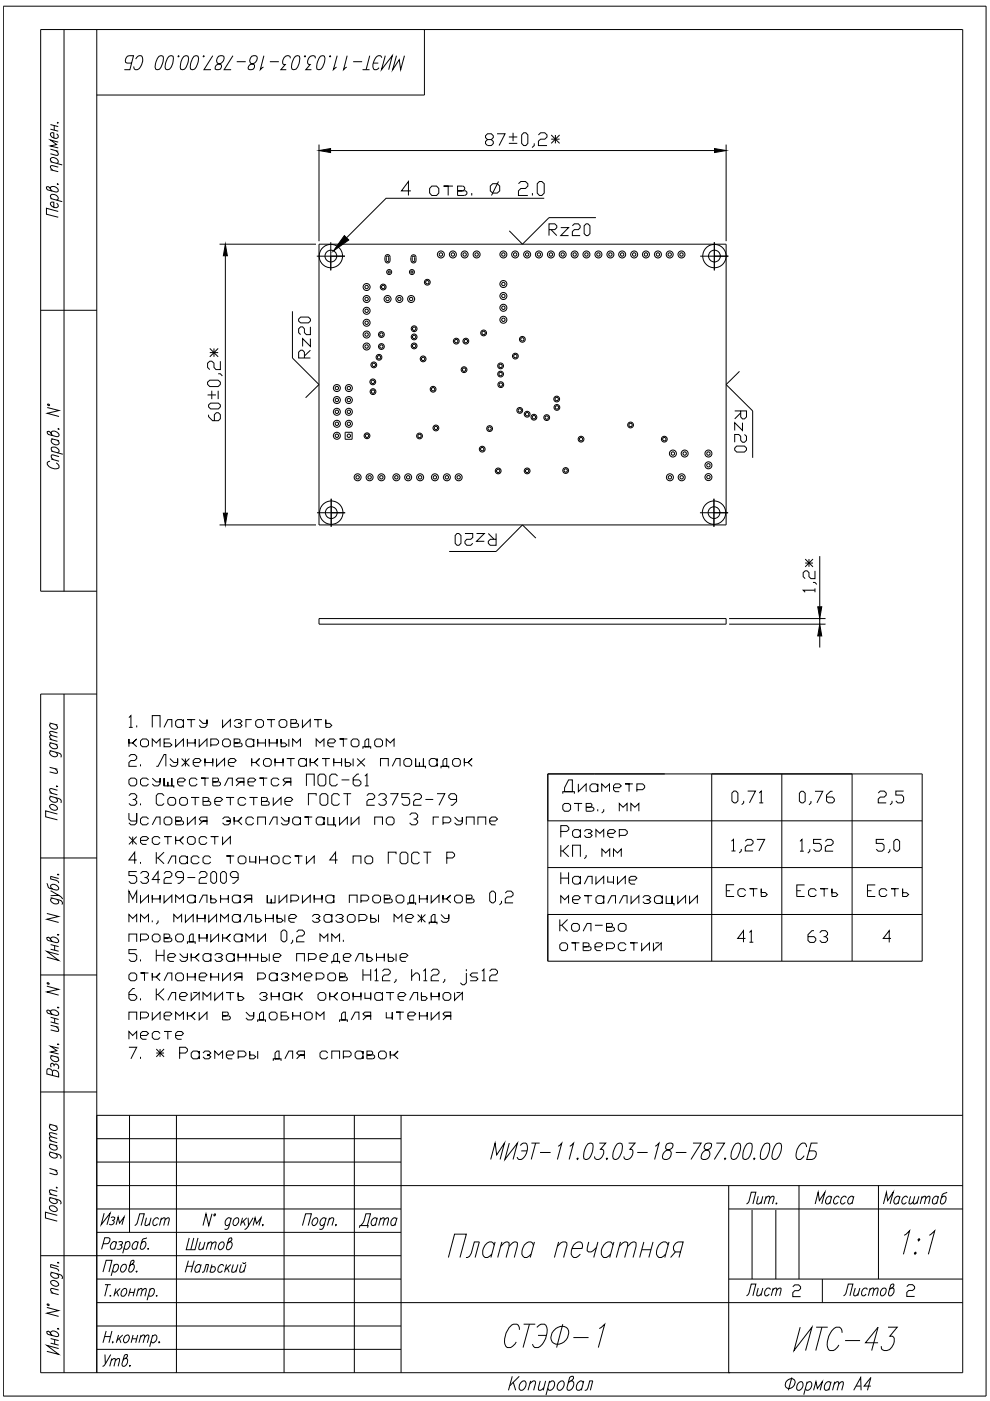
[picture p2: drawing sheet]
<svg xmlns="http://www.w3.org/2000/svg" width="210mm" height="297mm" viewBox="0 0 210 297" stroke-linecap="round" stroke-linejoin="round" font-family="sans-serif">
<defs><g id="words">
<g font-size="8.8">
<text x="93.8" y="267.8">Плата печатная</text>
<text x="105.8" y="286.8">СТЭФ-1</text>
<text x="167.2" y="287.5">ИТС-43</text>
</g>
<g font-size="6.2">
<text x="168.3" y="171.8">0,76</text>
<text x="184.9" y="171.8">2,5</text>
<text x="153.8" y="182">1,27</text>
<text x="168.3" y="182">1,52</text>
<text x="184.5" y="182">5,0</text>
<text x="74.8" y="261.4">Дата</text>
<text x="38.1" y="266.3">Шитов</text>
</g>
<g font-size="5.7">
<text x="115" y="51.2">Rz20</text>
<text x="66.7" y="77.3" transform="rotate(-90 66.7 77.3)">Rz20</text>
<text x="159.1" y="97" transform="rotate(-90 159.1 97)">Rz20</text>
<text x="95.2" y="116.8">Rz20</text>
<text x="152.8" y="191.2">Есть</text>
<text x="167.6" y="191.2">Есть</text>
<text x="182.7" y="191.2">Есть</text>
<text x="155.2" y="201.1">41</text>
<text x="170" y="201.1">63</text>
<text x="157" y="256.5">Лит.</text>
<text x="171.4" y="256.5">Масса</text>
<text x="185.9" y="256.5">Масштаб</text>
<text x="20.1" y="261.1">Изм</text>
<text x="27.2" y="261.1">Лист</text>
<text x="157" y="275.9">Лист</text>
<text x="177.4" y="275.9">Листов</text>
</g>
</g></defs>
<!-- layer: KONTUR -->
<path d="M.7 1.3h208.4v294.7h-208.4z" fill="none" stroke="#000" stroke-width=".21"/>
<g fill="none" stroke="#000" stroke-width=".21">
<path d="M10.7 36l1.6 .4M10.7 34.3l2.5 .7M10.7 31.6l1.6 .5M10.7 26.4l1.6 .4M10.7 27.4l1.6 .4M11 34.4a.53 .53 0 0 1-.2-.9 .92 .92 0 0 1 1.1 0 .92 .92 0 0 1 .3 1l-.2 .1M11.5 26.6v1M11.9 32l.4 .5-.1 .4-1.5-.3M12 28.4a.53 .53 0 0 1 .2 .8 .92 .92 0 0 1-1 0 .92 .92 0 0 1-.4-1h.6v1.1M12.1 39l.2 .1zM12.1 26h.2zM12.3 35.4l-1.5-.3-.1 .4 .5 .6"/>
<path d="M12.3 30.1l-1.6-.4 1.3 .9-1.3 .3 1.6 .5M10.7 40v-.2a.99 .99 0 0 1 1.1-.2 .99 .99 0 0 1 .5 .9l-.4 .2-1.8-.4-.3-.4 .2-.3a.84 .84 0 0 1 .8 .7l.2 .2M10.7 42.1l2.5 .7M11 42.2a.53 .53 0 0 1-.2-.9 .92 .92 0 0 1 1.1 0 .92 .92 0 0 1 .3 1l-.2 .1M12 43.1l.3 .4v.3a1.03 1.03 0 0 1-1.6-.7l.3-.3 .4 .1v1M12.3 44.8l-2.5-.6v1.2l2.5 .7M10 86.4l2.5 .6-2.5 .6 2.5 .7M10.1 85.7l.3 .1v.2l-.3-.1zM10.6 97.8l-.6 .3a1.6 1.6 0 0 0 2.5 1 1 1 0 0 0-.6-1M10.9 91.9v-.2a1.03 1.03 0 0 1 1.6 .7l-.5 .2-1.7-.5-.3-.3 .1-.3a.78 .78 0 0 1 .9 .6l.2 .3M10.9 97.3l1.6 .5M10.9 95.6l2.4 .7"/>
<path d="M10.9 93l1.6 .4M11.2 95.8a.63 .63 0 0 1-.2-.9 1.1 1.1 0 0 1 1.5 .9l-.4 .2M11.2 93.1l-.2 .1a.95 .95 0 0 0 .4 1 .95 .95 0 0 0 1.1-.1v-.3l-.4-.5M12.3 90.9l.2 .1zM12.5 96.8l-1.5-.3-.1 .4 .4 .6M10.5 159.1l2.3 .7 .2 .3-.1 .5M10.5 157.4l1.7 .5M10.5 156.7l1.7 .5M10.5 153.3l1.7 .4M10.9 159.2l-.4 .3a1.01 1.01 0 0 0 1.7 .7v-.3l-.4-.4M10.9 157.5l-.2 .1a.86 .86 0 0 0 .2 1 .86 .86 0 0 0 .9 .2l.4-.3v-.3l-.4-.4M10.9 153.4l-.4 .2a1.01 1.01 0 0 0 1.7 .7v-.2l-.4-.5"/>
<path d="M12.2 156.3l-1.5-.3-.2 .3 .5 .5M12.2 155.4l-1.5-.3-.2 .3 .5 .6M10.5 168.8l2.3 .7 .2 .3-.1 .4M10.5 168.1l1.7 .4M10.5 162.7l1.7 .4M10.7 170.7a1.08 1.08 0 0 1 1.5 .8 1.01 1.01 0 0 1-1.7-.7zM10.9 168.9l-.2 .1a.86 .86 0 0 0 .2 .9 .86 .86 0 0 0 .9 .2l.4-.3v-.2l-.4-.5M11.7 163l.5 .5-.1 .5-1.6-.3M11.9 166.7l.3 .1zM12.2 172.6l-2.5-.7v1.3l2.5 .6M12.2 167.6l-1.5-.4-.2 .4 .5 .6M9.9 193.7l2.5 .6-2.5 .6 2.5 .7"/>
<path d="M9.9 187.3l.4 .9 .2 .1 1.4 .4 .5-.2a1.05 1.05 0 0 0-1.7-.8v.3l.4 .5M10.7 199.2v-.3a1.05 1.05 0 0 1 1.7 .7l-.5 .3-1.7-.5-.3-.3 .2-.3a.78 .78 0 0 1 .8 .6l.2 .2M10.7 190.3l1.9 .5a.72 .72 0 0 1 .6 .8l-.1 .2M10.7 188.8l1.7 1-1.7 .1M11.1 190.4l-.4 .3a1.02 1.02 0 0 0 .7 .9 1.02 1.02 0 0 0 1-.2v-.3l-.3-.4M12.2 198.2h.2zM12.2 185.4l.2 .1zM12.4 189.8l.7 .5 .1 .3M12.4 186.3l-1.7-.5v.6l1.2 .2 .4 .3 .1 .3M9.9 209.1l2.5 .7-2.5 .5 2.5 .7M10.1 208.4h.3v.3l-.3-.1zM10.7 214.6v-.2a1.02 1.02 0 0 1 1.1-.2 1.02 1.02 0 0 1 .6 .9l-.5 .2-1.7-.5-.3-.3 .2-.3a.77 .77 0 0 1 .8 .6l.2 .3"/>
<path d="M10.7 217.4l1.7 .4M10.7 215.7l1.7 .5M10.7 216.7l1.7 .4M10.7 200.3l1.7 .4M10.7 201.3l1.7 .4M11.6 200.5v1M11.6 215.9v1M11.9 217.7l.5 .6-.1 .4-1.6-.3M12.2 213.6l.2 .1zM12.4 202.4l-2.5-.7 2.5 1.9-2.5-.7M10.5 238.3l1.6 .5M10.7 223.8l1.7 .4"/>
<path d="M10.8 238.5h-.2a.95 .95 0 0 0 .4 1 .95 .95 0 0 0 1.1-.1v-.3l-.3-.4M11.1 227.2l-.4-.5a.47 .47 0 0 0-.8 .2v.8l2.5 .6v-.7a.87 .87 0 0 0-1.2-.6l-.1 1M11.1 223.9l-.4 .2a1.05 1.05 0 0 0 1.7 .7v-.3l-.3-.4M11.5 225.8a.6 .6 0 0 1 .8 0 .6 .6 0 0 1 0 .9M11.5 226.1a.49 .49 0 0 0-.6-.6l-.2 .2 .2 .6M12.2 221.4h.2zM12.4 222.3l-1.7-.5 1.4 1-1.4 .3 1.7 .4M10.5 253.9l1.8 .5a.72 .72 0 0 1 .6 .7l-.1 .2M10.5 244.2l1.8 .5a.72 .72 0 0 1 .6 .8l-.1 .1M10.5 253.2l1.6 .4M10.5 247.7l1.6 .5M10.5 242.5l1.6 .5"/>
<path d="M10.5 241.8l1.6 .5M10.6 255.7a1.1 1.1 0 0 1 1.5 .9 .95 .95 0 0 1-1.1 .1 .95 .95 0 0 1-.4-1zM10.8 254l-.2 .1a.93 .93 0 0 0 .4 1 .93 .93 0 0 0 1.1-.2v-.2l-.3-.5M10.8 244.3l-.2 .1a.93 .93 0 0 0 .4 1 .93 .93 0 0 0 1.1-.1v-.3l-.3-.4M10.8 242.6l-.2 .1a.95 .95 0 0 0 .5 1 .95 .95 0 0 0 1-.1v-.3l-.3-.4M11.6 248.1l.5 .5-.1 .4-1.5-.3M11.9 251.8h.2zM12.1 257.7l-2.5-.7v1.2l2.5 .7M12.1 252.6l-1.5-.3-.1 .4 .5 .6M12.1 241.4l-1.5-.4v.6l.4 .3M12.1 240.5l-1.5-.3v.5l.4 .3M44.9 257.3l-.6 2.5-.6-2.5-.7 2.5"/>
<path d="M45.4 257.4h.2l.1 .2-.2 .2zM49 258.5l-.2-.2a.86 .86 0 0 0-.9 .2 .86 .86 0 0 0-.2 1l.3 .3h.2l.5-.3M49.1 258.2l-.7 2.2-.4 .2h-.4M49.6 258.5l.5-.3h.3a.99 .99 0 0 1 .1 1 .99 .99 0 0 1-.8 .6 .82 .82 0 0 1-.1-1.3zM51.4 258.2l-.4 1.6M51.6 258.9l.4 .9M52.3 258.2l-1.2 1.2M52.6 258.2l.1 1.6 1-1.6M52.7 259.8a.98 .98 0 0 1-.9 .8M53.7 259.8l.4-1.6 .3 1.3 1-1.3-.5 1.6M55.7 259.6v.2zM64.1 259.8l.7-2.5h1.2l-.7 2.5"/>
<path d="M66.4 258.5l.5-.3h.2a1.03 1.03 0 0 1-.7 1.6 .87 .87 0 0 1 0-1.3zM69.1 258.5l-.3-.3a1.01 1.01 0 0 0-.7 1.6h.3l.4-.3M69.2 258.2l-.7 2.2-.4 .2h-.4M69.8 258.7l.5-.5 .4 .1-.3 1.5M69.9 258.2l-.5 1.6M71.1 259.7l.2-.1-.1 .2zM9.9 277.2l2.5 .7-2.5 .5 2.5 .7M10.1 276.5l.3 .1v.2l-.3-.1zM10.7 271.7a1.05 1.05 0 0 1 1.7 .8 1.05 1.05 0 0 1-1.7-.8zM10.7 269.7l1.9 .5a.72 .72 0 0 1 .6 .8l-.1 .1M10.7 274.1l1.7 .4M11.1 269.8l-.4 .2a1.02 1.02 0 0 0 .7 .9 1.02 1.02 0 0 0 1-.1v-.3l-.3-.5"/>
<path d="M12.2 267.7l.2 .1zM12.4 273.5l-1.5-.3-.2 .4 .5 .6M12.4 268.6l-1.7-.5v.5l1.2 .3 .4 .3 .1 .3M21.8 269.7l.7-2.5h1.2l-.6 2.5M21.9 263.7h.8a.83 .83 0 0 0 .5-1.1l-1-.2-.7 2.5M22.3 272.4h1.2M22.8 272.4l-.6 2.4M23.4 274.6l.1 .1-.1 .1zM24.2 268.4a.58 .58 0 0 1 .8-.3l.1 .6a.79 .79 0 0 1-1.1 .9l-.1-.3M24.2 268.1l-.6 2.4M24.6 273.2l-.4 1.6M24.6 263.6l-.2-.4a1.03 1.03 0 0 0-.7 1.7l.5-.1 .2-.3"/>
<path d="M24.8 263.2l-.5 1.7M24.8 273.9l.3 .9M25.1 263.4l.3-.2 .5 .2a.49 .49 0 0 1-.6 .5M25.5 273.2l-1.2 1.2M25.6 263.9l.2 .3a.66 .66 0 0 1-.3 .6 .66 .66 0 0 1-.7 0M25.8 268.4a.63 .63 0 0 1 .9-.3 1.1 1.1 0 0 1-.9 1.6 .87 .87 0 0 1 0-1.3zM25.9 273.6l.5-.4h.2a.93 .93 0 0 1 .2 1.1 .93 .93 0 0 1-1 .4l-.2-.2zM26.6 263.6l.4-.4h.3a.93 .93 0 0 1 .1 1.1 .93 .93 0 0 1-1 .5l-.1-.3M26.7 263.2l-.7 2.5M27.5 274h.9M27.7 273.2l-.5 1.6M28 268.1h.2a1.03 1.03 0 0 1-.7 1.6l-.2-.5 .5-1.7 .3-.3 .3 .1a.78 .78 0 0 1-.6 .8l-.3 .3"/>
<path d="M28.6 273.2l-.4 1.6M28.9 269.6l.1-.1 .1 .1-.2 .1zM29.2 263.6l-.2-.4a1.03 1.03 0 0 0-.7 1.7l.5-.1 .2-.3M29.2 273.6l.6-.4 .3 .1-.3 1.5M29.3 263.2l-.4 1.7M29.4 273.2l-.5 1.6M30.1 273.6l.6-.4 .3 .1-.3 1.5M31.1 262.4l-.8 .4-.6 1.6 .1 .4a.95 .95 0 0 0 1-.5 .95 .95 0 0 0-.1-1.1h-.3l-.4 .4M31.4 264.7v.2zM31.8 273.6l.4-.4h.3a.93 .93 0 0 1 .1 1.1 .93 .93 0 0 1-1 .4l-.1-.2M31.9 273.2l-.7 2.5M33.1 274.7l.2-.1v.1z"/>
<path d="M39.9 267.3l-.6 2.4M41.2 267.3l-.7 2.4M42.5 268.5l-.2-.4a1.03 1.03 0 0 0-.7 1.6h.5l.2-.3M42.7 268.1l-.5 1.6M42.8 269.7h.4l.5-1.6h.5l-.4 1.6M44.8 268.8l.3-.2h.3a.63 .63 0 0 1 .1 .9 .63 .63 0 0 1-.9 0M44.9 268.1l-.4 1.6M47.4 268.5l-.3-.4a.99 .99 0 0 0-.8 .6 .99 .99 0 0 0 .2 1h.4l.2-.3M48 268.1l-.4 1.6M48.2 268.8l.4 .9M48.9 268.1l-1.2 1.2M49.5 268.1l-.4 1.6h.5l.5-.4"/>
<path d="M50.4 268.1l-.4 1.6M51.2 268.1l-.4 1.6h.5l.5-.4M52.1 268.1l-.4 1.6M10.7 282.7v-.3a1.05 1.05 0 0 1 1.7 .8l-.1 .1-.4 .1-1.7-.5-.3-.3 .2-.3a.77 .77 0 0 1 .8 .7l.2 .2M10.7 283.8l1.7 .4M10.7 284.8l1.7 .4M11.6 284v1M12.2 281.7l.2 .1zM12.4 285.9l-2.5-.7 2.5 1.9-2.5-.6M22.2 283.4h1.2M22.3 287.2v2M22.5 282.2l-.7 2.5"/>
<path d="M23.5 287.2l-1.3 2.2-.5 .3M23.6 288.5l.3-.4h.6l-.3 1.6M23.7 288l-.4 1.7M23.7 282.2l-.6 2.5M23.8 284.6l.1-.2v.3zM24.5 288.5l.3-.4h.5l-.3 1.6M25.1 283l-.4 1.7M25.3 283.8l.3 .9M26 283l-1.2 1.2M26.4 283.4l.5-.4h.3a1.03 1.03 0 0 1-.8 1.7 .84 .84 0 0 1 0-1.3zM26.5 288h.3a1.03 1.03 0 0 1-.7 1.7l-.2-.5 .5-1.8 .3-.2 .3 .1a.77 .77 0 0 1-.7 .8l-.2 .3M27.6 289.4l-.1 .3z"/>
<path d="M28 283.8h1M28.2 283l-.4 1.7M29.2 283l-.4 1.7M29.8 283.5l.5-.5 .4 .2-.4 1.5M29.9 283l-.5 1.7M30.7 283.5l.5-.5 .4 .2-.4 1.5M32.3 283.4l.5-.4h.2a.99 .99 0 0 1 .2 1.1 .99 .99 0 0 1-.9 .6l-.3-.3M32.4 283l-.7 2.5M33.6 284.6l.2-.2 .1 .2-.2 .1zM108.6 291.8l-.8 3M108.8 293.1l.5 1.7M110.1 291.8l-2 2"/>
<path d="M110.4 293.2l.5-.4h.3a1.23 1.23 0 0 1-.8 2 .82 .82 0 0 1-.3-1.2zM112.3 293.4l.8-.6 .4 .1-.4 1.9M112.5 292.8l-.5 2M114.5 292.8l-.3 1.8 .4 .2 .7-.6M115.7 292.8l-.5 2M116.4 293.2l.6-.4h.3a1.23 1.23 0 0 1-.9 2l-.3-.5M116.5 292.8l-.7 3M118.4 293.2l.6-.4h.3a1.23 1.23 0 0 1-.8 2 .98 .98 0 0 1-.1-1.6zM121 292.8h.3a1.19 1.19 0 0 1 .2 1.2 1.19 1.19 0 0 1-1 .8l-.3-.6 .6-2.1a.51 .51 0 0 1 .8-.2 1 1 0 0 1-.8 1l-.3 .3M123.7 293.2l-.4-.4a1.23 1.23 0 0 0-.8 2l.6-.2 .2-.3M123.8 292.8l-.5 2M124 294.8l.4-.2 .6-1.8h.7l-.5 2"/>
<path d="M166.8 292.8l.3-.2a.87 .87 0 0 1 .9-.3 .87 .87 0 0 1 .6 .8 1.25 1.25 0 0 1-1.9 1 1.06 1.06 0 0 1 .1-1.3zM167.9 292.1l-.7 2.7M169.2 293.3l.5-.4h.3a1.1 1.1 0 0 1 .2 1.2 1.1 1.1 0 0 1-1 .7 .73 .73 0 0 1-.2-1zM171.1 293.3l.4-.4h.3a1.1 1.1 0 0 1 .2 1.2 1.1 1.1 0 0 1-.9 .7l-.3-.4M171.1 292.9l-.7 2.8M172.5 294.8l.5-1.9 .3 1.5 1.1-1.5-.5 1.9M176.1 293.3l-.1-.2a.88 .88 0 0 0-1.2 .9v.4l.2 .4h.3l.5-.4M176.2 292.9l-.5 1.9M176.9 293.5l.6-.6 .3 .2-.3 1.7M177 292.9l-.5 1.9M177.8 293.5l.7-.6 .3 .2-.3 1.7M181 294.8l1.5-2.7 .1 2.7"/>
<path d="M181.5 293.9h1M184.6 293.9h-1.4l1.4-1.8-.7 2.7"/>
</g>
<g fill="none" stroke="#000" stroke-width=".21">
<path d="M13.6 6.3v119M20.5 6.3v284.7M90 6.3v13.9h-69.5M8.6 65.8h11.9M20.5 125.3h-11.9v-119h195.5v284.7h-195.5v-143.8h11.9M13.6 147.2v143.8M8.6 181.9h11.9M8.6 206.7h11.9M8.6 231.5h11.9M20.5 236.5h183.6M27.5 236.5v24.8M37.4 236.5v54.5"/>
<path d="M60.2 236.5v54.5M75.1 236.5v54.5M85 236.5v54.5M20.5 251.4h183.6M154.5 251.4v39.6M154.5 256.3h49.6M169.4 251.4v19.8M186.3 251.4v19.8M8.6 266.2h11.9M85 276.2h119.1M154.5 271.2h49.6M174.4 271.2v5"/>
</g>
<path d="M159.5 256.5v14.7M164.5 256.5v14.7M20.5 276.2h64.5M20.5 271.2h64.5M20.5 266.2h64.5M20.5 286.1h64.5M20.5 281.1h64.5" fill="none" stroke="#000" stroke-width=".21"/>
<!-- layer: 0 -->
<g fill="none" stroke="#000" stroke-width=".21">
<path d="M27.9 13.4l-1.2-.1a1.08 1.08 0 0 1 .7-1.5h.9l-.8 3h-1.1M28.8 12.5a.92 .92 0 0 1 1.3-.6 2.39 2.39 0 0 1-1 2.9l-.6-.2-.2-.5M33.7 11.9l.4-.1 .5 .1a3.4 3.4 0 0 1-.7 2.7l-.4 .2-.5-.2a2.98 2.98 0 0 1 .7-2.7zM35.8 11.9l.4-.1 .5 .1a3.4 3.4 0 0 1-.7 2.7l-.4 .2-.5-.2a2.98 2.98 0 0 1 .7-2.7zM37.7 11.9l.2-.1 .1 .1-.2 .2zM39 11.9l.4-.1 .5 .1a2.98 2.98 0 0 1-.8 2.7l-.3 .2-.5-.2a3.4 3.4 0 0 1 .7-2.7zM41.1 11.9l.4-.1 .5 .1a2.98 2.98 0 0 1-.7 2.7l-.4 .2-.5-.2a3.4 3.4 0 0 1 .7-2.7zM43.1 11.9l.1-.1 .1 .1-.2 .2zM45.1 11.8l-1.8 3h1.4M46.3 11.9a.75 .75 0 0 1 1.2 .2 1.41 1.41 0 0 1-1.4 1.6 .8 .8 0 0 0-.5 .9 .8 .8 0 0 0 1 .1 .8 .8 0 0 0 .3-.9l-.1-.1a.94 .94 0 0 1-.9-.7 .94 .94 0 0 1 .4-1.1zM49.4 11.8l-1.9 3h1.5M50.2 13.1h1.9"/>
<path d="M53.4 11.9a.75 .75 0 0 1 1.1 .2 1.41 1.41 0 0 1-1.4 1.6 .83 .83 0 0 0-.5 .9 .82 .82 0 0 0 1 .1 .82 .82 0 0 0 .4-.9l-.9-.4a1.08 1.08 0 0 1 .3-1.5zM56 11.8l-.8 3 .7-.6M57.2 13.1h1.9M61.5 12.4v-.3a.87 .87 0 0 0-.9-.2 .87 .87 0 0 0-.6 .8 .76 .76 0 0 0 .1 1h.4l-1 1.1h1.2M62.6 11.9l.4-.1 .5 .1a3.4 3.4 0 0 1-.7 2.7l-.4 .2-.5-.2a2.98 2.98 0 0 1 .7-2.7zM64.5 11.9l.2-.1 .1 .1-.2 .2zM66.9 12.4l-.1-.5a1.13 1.13 0 0 0-1.3 .4 1.13 1.13 0 0 0 0 1.4h.3l-1 1.1h1.2M67.9 11.9l.4-.1 .5 .1a2.98 2.98 0 0 1-.7 2.7l-.4 .2-.5-.2a3.4 3.4 0 0 1 .7-2.7zM69.9 11.9l.1-.1 .1 .1-.2 .2zM71.5 11.8l-.8 3 .7-.6M73.6 11.8l-.8 3 .7-.6M74.9 13.1h1.9"/>
<path d="M76.9 14.8h1.4M78.4 11.8l-.8 3M79.1 13.4h1.1M81 12.2l-.2-.3a.86 .86 0 0 0-1.3 .6 1.69 1.69 0 0 0-.1 2.3h.4l.6-.4M81.7 11.8l-.8 3 2.3-3-.8 3M84.1 11.8l-.8 3 1.4-2.1 .2 2.1 .9-3M67.6 30.6v20.5M70.1 31.9h81.4M91.6 39.5h1l.4 .5v.9l-.4 .5h-1l-.5-.5v-.9zM96 39.5h-1.9h.9v1.9M98 39.5h-1v1.9h1.5M98.1 39.5a.49 .49 0 0 1 .4 .4 .49 .49 0 0 1-.4 .5"/>
<path d="M103.4 29.6l-.5-.4v-.4l.5-.4h.8l.4 .4v.4l-.4 .4h-.8l-.5 .4v.4l.5 .5h.8l.4-.5v-.4l-.4-.4M104 39.5l.5-.6h.9l.5 .6v1l-.5 .4h-.9l-.5-.4zM105.4 28.4h1.7l-1.3 2.5M105.7 38.5l-1.5 2.9M107.9 30.4h1.8M107.9 29h1.8M108.8 28.2v1.7M109.9 38.9l.5-.4h1l.5 .4v.6l-.5 .5h-1l-.5 .5v.9h2M111 28.2h.5l.4 .4v1.8l-.4 .5h-.5l-.4-.5v-1.8zM113.3 30.4v.5l-.5 .4M114.2 28.6l.4-.4h.9l.5 .4v.4l-.5 .5h-.9l-.4 .4v1h1.8M114.4 38.5h.5l.5 .4v2l-.5 .5h-.5l-.5-.5v-2z"/>
<path d="M116.9 29.5h1.7M116.9 28.6l1.7 1.8M117.8 28.6v1.8M118.6 28.6l-1.7 1.8M154 30.6v20.5M46.6 51.8h20.4M47.8 54.2v54.6M67.2 54.3h5.9M67.6 51.8h86.4v59.5h-86.4zM70.1 51.4v5.9M81.6 54.5v.7a.53 .53 0 0 0 .6 .6 .53 .53 0 0 0 .5-.6v-.7M81.6 54.5a.53 .53 0 0 1 .6-.5 .53 .53 0 0 1 .5 .5"/>
<path d="M81.9 54.5v.7M81.9 54.5l.3-.2 .2 .2M82.4 54.5l-.1 .9h-.3l-.1-.2M87.1 40.5h-2l1.5-2v2.9M87.1 54.6v.6M87.2 54.5a.53 .53 0 0 1 .5-.5 .53 .53 0 0 1 .5 .5v.7a.53 .53 0 0 1-.5 .6 .53 .53 0 0 1-.5-.6M87.4 54.6v.6M87.4 54.5l.1-.1h.3l.1 .8-.2 .3-.3-.3M98 40.5h-1h1.5M98.5 40.4a.49 .49 0 0 1 .5 .5 .49 .49 0 0 1-.5 .5M100 40.9v.5M112.9 40.9v.5"/>
<path d="M115.4 42h-33.5l-8.4 8.4M126.4 46.1h-10l-5.6 5.7-2.8-2.9M148.4 54.3h6M151.5 51.4v5.9M44.5 74.8h1.8M44.5 73.9l1.8 1.7M45.4 73.9v1.7M46.3 79.2h.4l.4 .5M46.3 73.9l-1.8 1.7M46.7 76.6v1.8h-.9l-.4-.5v-.9l-.5-.4h-.4l-.5 .4v.9l.5 .5M62 66v9.9l5.6 5.6-2.8 2.8M156.8 78.7l-2.8 2.8 5.6 5.6v10"/>
<path d="M44 81l.5-.4h1.8l.4 .4v.5l-.4 .5h-1.8l-.5-.5zM44 83.7h1.8M44.2 87.9v.4l.9 .9h1.2l.4-.4v-.9l-.4-.4h-.4l-.4 .4v1.3M44.2 85.9l.4-.4h1.7l.4 .4v.4l-.4 .4h-1.7l-.4-.4zM44.9 82.8v1.8M46.3 82.8v1.8M73.2 91.7h1.5v1.4h-1.5zM46.6 111.3h20.4M67.2 108.7h6M70.2 105.7v6M113.6 114.1l-2.8-2.8-5.6 5.6h-10M148.4 108.7h6"/>
<path d="M151.4 105.7v6M170.7 119.4h1.7M170.7 118.5l1.7 1.7M171.5 118.5v1.7M172.4 118.5l-1.7 1.7M173.8 117.9v10.8M67.6 131.1h86.4v1.2h-86.4zM154.6 131.1h20.4M154.6 132.3h20.4M172.4 123.5h.4l.4 .4M172.8 125.1h-2.5l.4 .5M172.8 121v1.7h-.9l-.4-.4v-.9l-.4-.4h-.4l-.4 .4v.9l.4 .4"/>
<path d="M172.8 124.8v.8M173.8 131.1v1.2M173.8 134.8v2.5M27.3 152.1l.5-.4v2.5M27.3 158.3v-1.6v.8h.8l.9-.8-.9 .8 .9 .8M27.3 154.2h.8M29 153.8v.4M29.8 157.1l.4-.4h.9l.4 .4v.8l-.4 .4h-.9l-.4-.4zM32.3 154.2v-2.5h1.6v2.5M32.3 158.3v-1.6l.8 .8 .8-.8v1.6M34.8 154.2l.8-1.6h.8v1.6M36 156.7h-1.2v1.6h1.2l.4-.4-.4-.4h-1.2"/>
<path d="M37.2 153l.5-.4h.8l.4 .4v-.4v1.6v-.4l-.4 .4h-.8l-.5-.4zM37.2 156.7v1.6l1.7-1.6v1.6M39.7 158.3v-1.6v.8h1.7v-.8v1.6M41.4 152.6h-1.7h.8v1.6M42.2 152.6l.8 .8h.9v-.8v1.2l-.4 .4h-.9l-.4-.4M42.2 156.7v1.6l1.7-1.6v1.6M44.7 157.9h1.2l.4-.4v-.4l-.4-.4h-1.2v1.6M47.2 152.6v1.6l1.6-1.6v1.6M47.2 157.1l.4-.4h.8l.4 .4v.8l-.4 .4h-.8l-.4-.4zM49.6 153l.5-.4h.8l.4 .4-.4 .4h-.4h.4l.4 .4-.4 .4h-.8l-.5-.4M50.5 157.5a.4 .4 0 0 0 .4-.4 .4 .4 0 0 0-.4-.4h-.9v1.6h1.3a.4 .4 0 0 0 .4-.4 .4 .4 0 0 0-.4-.4h-1.3h.9M52.1 157.1l.5-.4h.8l.4 .4v-.4v1.6v-.4l-.4 .4h-.8l-.5-.4z"/>
<path d="M53.4 152.6h-1.3v1.6M54.2 153l.4-.4h.8l.5 .4v.8l-.5 .4h-.8l-.4-.4zM54.6 158.3v-1.6v.8h1.7v-.8v1.6M57.1 158.3v-1.6v.8h1.6v-.8v1.6M58.3 152.6h-1.6h.8v1.6M59.2 153l.4-.4h.8l.4 .4v.8l-.4 .4h-.8l-.4-.4zM59.6 156.7v.8h.8l.4 .4-.4 .4h-.8zM61.2 156.7v1.6M62 158.3v-1.6l.9 .8 .8-.8v1.6M62.5 153.4h-.8h1.2a.4 .4 0 0 1 .4 .4 .4 .4 0 0 1-.4 .4M62.5 153.3a.38 .38 0 0 0 .4-.4 .38 .38 0 0 0-.4-.3h-.8v1.6h1.2M64.1 152.6v1.6l1.7-1.6v1.6"/>
<path d="M67 158.3v-1.6l.8 .8 .9-.8v1.6M68.3 152.6h-1.7h.8v1.6M69.1 152.6v.8h.8l.4 .4-.4 .4h-.8zM69.5 157.5h1.3l.3-.4-.3-.4h-.9l-.4 .4v.8l.4 .4h.9M73.6 156.7h-1.6h.8v1.6M74.5 157.1l.4-.4h.8l.4 .4v.8l-.4 .4h-.8l-.4-.4zM76.9 158.8v-.5h.5v-1.2l.4-.4h.4v1.6h-.8h1.2v.5M79.8 156.7h.9l.4 .4v.8l-.4 .4h-.9l-.4-.4v-.8zM81.9 158.3v-1.6l.8 .8 .9-.8v1.6M27.3 160.4l.5-.4h.8l.4 .4v.4l-.4 .4h-.8l-.5 .5v.8h1.7M27.3 165.4l.5-.4h.8l.4 .4v.8l-.4 .4h-.8l-.5-.4zM27.3 168.7l.5-.4h.8l.4 .4v.4l-.4 .4h-.5"/>
<path d="M27.3 172.4v1.3l.5 .4h1.2v-1.7v2.1l-.4 .4h-.8l-.5-.4M27.3 177.4l1.7 1.6M28.1 177.4v1.6M28.6 169.5l.4 .4v.4l-.4 .4h-.8l-.5-.4M29 177.4l-1.7 1.6M29.8 178.2h1.3l.4-.4-.4-.4h-.9l-.4 .4v.8l.4 .4h.9M29.8 162.1v.4M29.8 170.3v.4M31.5 165.4l-.4-.4h-.9l-.4 .4v.8l.4 .4h.9l.4-.4M31.5 173.7l-.4-.5h-.9l-.4 .5v.8l.4 .4h.9l.4-.4M32.3 165l.8 .8h.8v-.8v1.2l-.4 .4h-.8l-.4-.4M32.3 174.9l.8-1.7h.8v1.7"/>
<path d="M33.1 162.5h.4l1.3-2.5h.4v2.5M33.9 177.8l-.4-.4h-.8l-.4 .4v.8l.4 .4h.8l.4-.4M34.8 166.6v-1.6v1.6h.8v-.8v.8h.8v-1.6v1.6h.5v.4M34.8 168.7l-.4-.4h-.9l-.4 .4v1.6l.4 .4h.9l.4-.4M35.2 173.2h.8l.4 .5v.8l-.4 .4h-.8l-.4-.4v-.8zM36 160.8l.9 .9h.8v-.9v1.3l-.5 .4h-.8l-.4-.4M36 169.1h.9l.3 .4v.8l-.3 .4h-.9l-.4-.4v-.8zM36.4 177.4h-1.6h.8v1.6M37.2 179v-1.6v.8h.9l.8-.8-.8 .8 .8 .8M37.7 165.8h1.2l.4-.4-.4-.4h-.8l-.4 .4v.8l.4 .4h.8M38.1 174.1h-.9h1.3M38.1 174a.4 .4 0 0 0 .4-.4 .4 .4 0 0 0-.4-.4h-.9v1.7h1.3"/>
<path d="M38.5 169.1h.8l.4 .4v.8l-.4 .4h-.8l-.4-.4v-.8zM38.5 160.8l1.7 1.7M38.5 174a.4 .4 0 0 1 .4 .4 .4 .4 0 0 1-.4 .4M39.3 160.8v1.7M39.7 173.2v1.7l1.7-1.7v1.7M39.7 177.8l.5-.4h.8l.4 .4v.8l-.4 .4h-.8l-.5-.4zM40.2 160.8l-1.7 1.7M41 161.7h1.2l.4-.5-.4-.4h-.8l-.4 .4v.9l.4 .4h.8M41.8 165.4l-.4-.4h-.9l-.3 .4v.8l.3 .4h.9l.4-.4M42.2 169.1h-1.7h.9v1.6M42.2 174.9l.8-.8h-.4l-.4-.4 .4-.5h1.3v.9h-.9h.9v.8M43.5 162.5v-1.7v.9h1.6v-.9v1.7"/>
<path d="M43.9 169.9h-.9h1.3M43.9 177.8l-.4-.4h-.9l-.4 .4v.8l.4 .4h.9l.4-.4M43.9 169.9a.4 .4 0 0 0 .4-.4 .4 .4 0 0 0-.4-.4h-.9v1.6h1.3M44.3 165h-1.7h.9v1.6M44.3 169.9a.4 .4 0 0 1 .4 .4 .4 .4 0 0 1-.4 .4M45.5 169.9h1.3l.4-.4-.4-.4h-.9l-.4 .4v.8l.4 .4h.9M45.9 160.8v1.7l1.7-1.7v1.7M45.9 165h-.8v1.6h1.2M45.9 165.8h-.8h1.2M45.9 164.9a.4 .4 0 0 1 .4 .4 .4 .4 0 0 1-.4 .4M46.3 177.4h-1.6h.8v1.6M46.4 165.8a.4 .4 0 0 1 .4 .4 .4 .4 0 0 1-.4 .4"/>
<path d="M47.2 173.7l.4-.5h.8l.4 .5v.4h-.8h.8v.4l-.4 .4h-.8l-.4-.4M47.2 177.4v1.6l1.6-1.6v1.6M47.6 166.6l.8-1.6h.9v1.6M48.4 161.7h1.2l.5-.5-.5-.4h-.8l-.4 .4v.9l.4 .4h.8M49.6 169.1h-1.6h.8v1.6M49.6 174.9v-1.7v.9h.9l.8-.9-.8 .9 .8 .8M50.1 166.6l.8-.8h-.4l-.4-.4 .4-.4h1.2v.8h-.8h.8v.8M52.1 169.5l-.4-.4h-.8l-.4 .4v.8l.4 .4h.8l.4-.4M52.6 165.8h1.2l.4-.4-.4-.4h-.9l-.3 .4v.8l.3 .4h.9M53.4 162.5v-1.7v.9h.8l.8-.9-.8 .9 .8 .8M53.8 173.7l-.4-.5h-.8l-.5 .5v.8l.5 .4h.8l.4-.4M54.6 169.1h-1.7h.9v1.6"/>
<path d="M54.6 174.9v-1.7h1.7v1.7M55.9 161.2l.4-.4h.8l.4 .4v.9l-.4 .4h-.8l-.4-.4zM56.3 169.9h-.9h1.3M56.3 169.9a.4 .4 0 0 0 .4-.4 .4 .4 0 0 0-.4-.4h-.9v1.6h1.3M56.7 165h-1.7h.9v1.6M56.7 169.9a.4 .4 0 0 1 .4 .4 .4 .4 0 0 1-.4 .4M57.1 174.9l.8-1.7h.8v1.7M57.9 169.1v1.6l1.7-1.6v1.6M58.3 162.5v-1.7v.9h1.7v-.9v1.7M59.2 165.4l-.5-.4h-.8l-.4 .4v.8l.4 .4h.8l.5-.4M59.6 173.2l.8 .9h.8v-.9v1.3l-.4 .4h-.8l-.4-.4M60 166.6l.8-.8h-.4l-.4-.4 .4-.4h1.3v.8h-.9h.9v.8"/>
<path d="M60.4 169.9h1.3l.3-.4-.3-.4h-.9l-.4 .4v.8l.4 .4h.9M62.5 160.8h-1.7h.9v1.7M62.5 173.2h.8l.4 .5v-.5v1.7v-.4l-.4 .4h-.8l-.5-.4v-.8zM63.7 160.8h.8l.5 .4v-.4v1.7v-.4l-.5 .4h-.8l-.4-.4v-.9zM65 166.6v-2.5h1.6v2.5M65.8 162.5v-1.7v.9h.8l.8-.9-.8 .9 .8 .8M66.2 173.2h-1.7h.9v1.7M67 168.7v-.4h-1.6v2.4M67.4 164.5l.4-.4h.9l.4 .4v1.7l-.4 .4h-.9l-.4-.4zM67.4 173.2h.9l.4 .5v-.5v1.7v-.4l-.4 .4h-.9l-.4-.4v-.8zM67.8 168.7l.5-.4h.8l.4 .4v1.6l-.4 .4h-.8l-.5-.4zM69.5 173.2v1.7h1.3v-1.7v1.7h.3v.4"/>
<path d="M69.9 160.8h-1.6h.8v1.7M70.8 162.5v-1.7v.9h1.6v-.9v1.7M71.6 164.5l-.5-.4h-.8l-.4 .4v1.7l.4 .4h.8l.5-.4M72 168.7l-.4-.4h-.8l-.5 .4v1.6l.5 .4h.8l.4-.4M72 173.2v1.7l1.6-1.7v1.7M72.4 165.4h1.7M72.8 168.3h1.7M73.2 160.8v.9h.9l.4 .4-.4 .4h-.9zM73.6 168.3v2.4M74.5 173.2v1.7l1.6-1.7v1.7M74.9 160.8v1.7M75.7 160.8l1.7 1.7"/>
<path d="M76.1 164.1h-.4l-.8 .9v1.2l.4 .4h.8l.4-.4v-.4l-.4-.4h-1.2M77.4 164.5l.4-.4v2.5M77.4 160.8l-1.7 1.7M77.4 166.6h.8M77.8 168.7l.4-.4h.8l.4 .4v.4l-.4 .4h-.8l-.4 .4v.8h1.6M79.4 174.9v-1.7h1.7v1.7M80.2 168.7l.5-.4h.8l.4 .4v.4l-.4 .4h-.4M80.7 162.5v-1.7h1.6v1.7M81.5 169.5l.4 .4v.4l-.4 .4h-.8l-.5-.4M82.3 173.2h.9l.4 .5v.8l-.4 .4h-.9l-.4-.4v-.8zM82.7 168.3h1.7l-1.2 2.4M83.2 162.5l.8-1.7h.8v1.7"/>
<path d="M85.6 161.2l.4-.4h.9l.4 .4v.9l-.4 .4h-.9l-.4-.4zM86.9 168.3h-1.7v.8h1.3l.4 .4v.8l-.4 .4h-.9l-.4-.4M86.9 172.8l.4-.4h.8l.4 .4v.4l-.4 .5h-.4M87.7 168.7l.4-.4h.8l.5 .4v.4l-.5 .4h-.8l-.4 .4v.8h1.7M88.1 162.5v-1.7v1.7h.8v-.8v.8h.9v-1.7v1.7h.4v.4M88.1 173.7l.4 .4v.4l-.4 .4h-.8l-.4-.4M90.2 169.5h1.6M91 161.2l.4-.4h.8l.5 .4v-.4v1.7v-.4l-.5 .4h-.8l-.4-.4zM92.7 168.3h1.6l-1.2 2.4M93.1 173.2h-1.3v1.7M93.5 162.9v-.4h.4v-1.3l.4-.4h.4v1.7h-.8h1.3v.4M93.9 174.5h1.3l.4-.4v-.4l-.4-.5h-1.3v1.7"/>
<path d="M96 161.2l.4-.4h.8l.4 .4v.9l-.4 .4h-.8l-.4-.4zM96.4 173.2l.8 .9h.8v-.9v1.3l-.4 .4h-.8l-.4-.4M96.8 169.5h-1.2l-.4-.4v-.4l.4-.4h.8l.4 .4v1.2l-.8 .8h-.4M98.5 162.5v-1.7v.9h.8l.8-.9-.8 .9 .8 .8M98.9 174.9v-1.7h1.6v1.7M101.3 174.9v-1.7h1.7v1.7M103.8 174.1h1.3l.4-.4-.4-.5h-.8l-.5 .5v.8l.5 .4h.8M116.1 164.1h79.4v39.7h-79.4zM116.1 174h79.4M118.9 176.3h1.3l.4-.4v-.4l-.4-.5h-1.3v2.5M118.9 179.2v2.5M119.3 168.3v-.4h2.1v-2.5h-.8l-.9 1.6v.9h2.1v.4"/>
<path d="M119.3 170.7l.4-.4h.9l.4 .4v.9l-.4 .4h-.9l-.4-.4zM120.6 179.2l-1.3 1.2h-.4M121.4 176.3l.4-.4h.8l.4 .4v-.4v1.6v-.4l-.4 .4h-.8l-.4-.4zM122.6 166.2v1.7l1.7-1.7v1.7M123.4 170.3h-1.6h.8v1.7M123.9 176.3l.4-.4h.8l.4 .4-.4 .4h-.4h.4l.4 .4-.4 .4h-.8l-.4-.4M125.1 166.6l.4-.4h.9l.3 .4v-.4v1.7v-.5l-.3 .5h-.9l-.4-.5zM125.1 170.3h-.8v1.7h1.2M125.1 171.2h-.8h1.2a.4 .4 0 0 1 .4 .3 .4 .4 0 0 1-.4 .5M125.1 170.3a.4 .4 0 0 1 .4 .4 .4 .4 0 0 1-.4 .4M126.4 177.5v-1.6l.8 .8 .8-.8v1.6M126.7 171.6v.4"/>
<path d="M127.6 167.9v-1.7l.8 .8 .8-.8v1.7M128 171.6v.4l-.4 .4M128.8 176.7h1.3l.4-.4-.4-.4h-.8l-.5 .4v.8l.5 .4h.8M130.1 167h1.2l.4-.4-.4-.4h-.8l-.4 .4v.8l.4 .5h.8M131.3 172v-1.7l.8 .9 .9-.9v1.7M131.3 177.1h1.3l.4-.4v-.4l-.4-.4h-1.3v1.6M133.8 172v-1.7l.8 .9 .9-.9v1.7M134.2 166.2h-1.7h.9v1.7M135 167.4h1.3l.4-.4v-.4l-.4-.4h-1.3v1.7M150.9 164.1v39.7M155.6 167.7h.4l.4 .4v1.7l-.4 .4h-.4l-.4-.4v-1.7zM157.7 169.8v.4l-.4 .4"/>
<path d="M158.5 167.7h1.7l-1.3 2.5M161 168.1l.4-.4v2.5M161 170.2h.8M165.8 164.1v39.7M180.7 164.1v39.7M27.3 191.4v-2.5l.8 1.7 .9-1.7v2.5M27.3 195.5v-1.6l.8 .8 .9-.8v1.6M27.3 199.7v-1.7h1.7v1.7M29 182.3h-1.7l1.3-1.6v2.4M29 184.8h-1.7v.8h1.3l.4 .5v.8l-.4 .4h-.8l-.5-.4M29.8 185.2l.4-.4h.9l.4 .4v.4l-.4 .5h-.5M29.8 189.8v1.6l1.7-1.6v1.6"/>
<path d="M29.8 195.5v-1.6l.8 .8 .9-.8v1.6M29.8 199.3h1.3l.4-.4v-.4l-.4-.5h-1.3v1.7M29.8 182.8v.3M31.1 186.1l.4 .4v.4l-.4 .4h-.9l-.4-.4M32.3 191.4v-1.6v.8h1.6v-.8v1.6M32.3 198.5l.4-.5h.8l.4 .5v.8l-.4 .4h-.8l-.4-.4zM32.3 195.2v.3M33.1 180.7v2.4M33.5 195.2v.3l-.4 .5M33.5 181.9l1.3 1.2M33.9 186.5h-1.6l1.2-1.7v2.5M34.8 180.7l-1.3 1.2h-.4"/>
<path d="M34.8 185.2l.4-.4h.8l.4 .4v.4l-.4 .5h-.8l-.4 .4v.8h1.6M34.8 189.8v1.6l1.6-1.6v1.6M35.6 183.1l.8-1.6h.8v1.6M35.6 198h-.8v1.7h1.2M35.6 198.9h-.8h1.2M35.6 198a.4 .4 0 0 1 .4 .4 .4 .4 0 0 1-.4 .4M36 198.8a.4 .4 0 0 1 .4 .4 .4 .4 0 0 1-.4 .4M36.9 195.5v-1.6l.8 .8 .8-.8v1.6M37.2 191.4v-1.6l.9 .8 .8-.8v1.6M37.2 198.5l.5-.5h.8l.4 .5v.8l-.4 .4h-.8l-.5-.4zM38.5 181.5h.8l.4 .4v-.4v1.6v-.3l-.4 .3h-.8l-.4-.3v-.9zM38.9 186.1h-1.2l-.5-.5v-.4l.5-.4h.8l.4 .4v1.3l-.8 .8h-.4"/>
<path d="M39.3 193.9v1.6l1.7-1.6v1.6M39.7 190.2l.5-.4h.8l.4 .4v-.4v1.6v-.4l-.4 .4h-.8l-.5-.4zM39.7 186.1h1.7M41.8 195.5v-1.6v.8h1.7v-.8v1.6M42.2 181.9l-.4-.4h-.8l-.5 .4v.9l.5 .3h.8l.4-.3M42.2 185.2l.4-.4h.9l.4 .4v.4l-.4 .5h-.9l-.4 .4v.8h1.7M42.2 191.4l.8-1.6h.9v1.6M42.2 199.7v-1.7v.9h1.7v-.9v1.7M44.3 193.9v1.6l1.6-1.6v1.6M44.7 181.9l-.4-.4h-.8l-.5 .4v.9l.5 .3h.8l.4-.3M44.7 185.2l.4-.4h.4l.4 .4v1.7l-.4 .4h-.4l-.4-.4zM44.7 189.8v.8h.8l.4 .4-.4 .4h-.8z"/>
<path d="M44.7 198v1.7l1.6-1.7v1.7M46.8 185.2l.4-.4h.4l.4 .4v1.7l-.4 .4h-.4l-.4-.4zM46.8 191.4v-1.6v.8h1.6v-.8v1.6M46.8 195.5v-1.6l.8 .8 .8-.8v1.6M47.2 199.7v-1.7v.9h.8l.8-.9-.8 .9 .8 .8M49.6 181.5h-1.6h.8v1.6M49.6 189.8h.9l.4 .4v-.4v1.6v-.4l-.4 .4h-.9l-.3-.4v-.8zM49.6 193.9h.9l.4 .4v-.4v1.6v-.3l-.4 .3h-.9l-.3-.3v-.9zM50.1 198h.8l.4 .5v-.5v1.7v-.4l-.4 .4h-.8l-.5-.4v-.8zM50.5 186.1h-1.2l-.5-.5v-.4l.5-.4h.8l.4 .4v1.3l-.9 .8h-.3M50.9 181.5h.8l.4 .4v.9l-.4 .3h-.8l-.4-.3v-.9zM51.7 191.4l.9-.8h-.5l-.4-.4 .4-.4h1.3v.8h-.8h.8v.8"/>
<path d="M51.7 195.5l.9-1.6h.8v1.6M52.1 199.7v-1.7l.8 .9 .9-.9v1.7M52.9 181.5v1.3h1.3v-1.3v1.6M54.2 193.9v.8h.8l.4 .5-.4 .3h-.8zM54.6 198v1.7l1.7-1.7v1.7M55 183.1v-1.6v.8h1.7v-.8v1.6M56.3 195.5v-1.6v.8h1.6v-.8v1.6M57.9 181.5h.8l.5 .4v.9l-.5 .3h-.8l-.4-.3v-.9zM58.3 189.8v1.6h-.8v-.8v.8h-.8v-1.6v1.6M58.7 193.9v.8h.9l.4 .5-.4 .3h-.9zM59.2 189.8v1.6l1.6-1.6v1.6M59.6 197.6l.4-.4h.4l.4 .4v1.7l-.4 .4h-.4l-.4-.4z"/>
<path d="M60.4 193.9v1.6M61.2 194.7h1.3l.4-.4-.4-.4h-.8l-.5 .4v.9l.5 .3h.8M61.7 181.9l-.5-.4h-.8l-.4 .4v.9l.4 .3h.8l.5-.3M61.7 191h1.2l.4-.4v-.4l-.4-.4h-1.2v1.6M62 199.3v.4l-.3 .4M62.9 197.6l.4-.4h.8l.4 .4v.4l-.4 .5h-.8l-.4 .4v.8h1.6M64.1 181.5h-1.6h.8v1.6M64.1 189.8v1.6l1.7-1.6v1.6M65 181.5v1.6l1.6-1.6v1.6M66.2 194.3l.4-.4h.8l.4 .4-.4 .4h-.4h.4l.4 .5-.4 .3h-.8l-.4-.3M66.6 191.4v-1.6v.8h1.7v-.8v1.6M67.8 199.7v-1.7l.9 .9 .8-.9v1.7"/>
<path d="M69.1 190.2l.4-.4h.8l.5 .4v-.4v1.6v-.4l-.5 .4h-.8l-.4-.4zM69.1 193.9h.8l.4 .4v-.4v1.6v-.3l-.4 .3h-.8l-.4-.3v-.9zM70.3 199.7v-1.7l.8 .9 .9-.9v1.7M71.1 194.3l.5-.4h.8l.4 .4-.4 .4h-.4h.4l.4 .5-.4 .3h-.8l-.5-.3M71.6 182.3h-1.7l1.2-1.6v2.4M72.8 199.3v.4M73.6 194.3l.5-.4h.8l.4 .4v.9l-.4 .3h-.8l-.5-.3zM74.1 191.4v-1.6h1.6v1.6M74.9 183.1v-1.6h1.6v1.6M76.1 195.2h1.3l.4-.5v-.4l-.4-.4h-1.3v1.6M76.5 191h1.3l.4-.4v-.4l-.4-.4h-1.3v1.6M77.8 181.5h.8l.4 .4v.9l-.4 .3h-.8l-.4-.3v-.9z"/>
<path d="M78.6 193.9v.8h.8l.4 .5-.4 .3h-.8zM79 190.2l.4-.4h.8l.5 .4v.8l-.5 .4h-.8l-.4-.4zM80.2 193.9v1.6M82.3 189.8h-.8v1.6h1.2M82.3 190.6h-.8h1.2M82.3 189.7a.4 .4 0 0 1 .4 .4 .4 .4 0 0 1-.4 .4M82.8 190.6a.4 .4 0 0 1 .4 .4 .4 .4 0 0 1-.4 .4M83.6 195.5v-1.6l.8 .8 .8-.8v1.6M84 181.1v-.4h-1.7v2.4M84 190.2l.4-.4h.8l.4 .4v.8l-.4 .4h-.8l-.4-.4zM85.2 180.7h.8l.5 .4v1.7l-.5 .3h-.8l-.4-.3v-1.7zM86 194.7h1.3l.4-.4-.4-.4h-.8l-.5 .4v.9l.5 .3h.8"/>
<path d="M86.5 191.9v-.5h.4v-1.2l.4-.4h.4v1.6h-.8h1.2v.5M88.5 193.9l1.7 1.6M88.9 181.1l-.4-.4h-.8l-.4 .4v1.7l.4 .3h.8l.4-.3M88.9 191.4v-1.6v.8h1.7v-.8v1.6M89.4 193.9v1.6M89.8 180.7h1.6M90.2 193.9l-1.7 1.6M90.6 180.7v2.4M91 196v-.5h.4v-1.2l.4-.4h.4v1.6h-.8h1.3v.5M91.4 189.8v1.6l1.7-1.6v1.6M93.5 193.9l.8 .8h.9v-.8v1.3l-.5 .3h-.8l-.4-.3M93.9 191.4v-1.6v.8h.8l.9-.8-.9 .8 .9 .8"/>
<path d="M94.7 181.9h1.3l.4-.4v-.4l-.4-.4h-1.3v2.4M96.4 190.2l.4-.4h.8l.4 .4v.8l-.4 .4h-.8l-.4-.4zM99.7 190.6h-.8h1.2a.4 .4 0 0 1 .4 .4 .4 .4 0 0 1-.4 .4M99.7 190.5a.38 .38 0 0 0 .4-.4 .38 .38 0 0 0-.4-.3h-.8v1.6h1.2M103.8 189.4l.5-.5h.3l.5 .5v1.6l-.5 .4h-.3l-.5-.4zM106.3 191v.4l-.4 .5M107.1 189.4l.5-.5h.8l.4 .5v.4l-.4 .4h-.8l-.5 .4v.8h1.7M116.1 183.9h79.4M116.1 193.9h79.4M118.7 194.9v2.5M118.9 191.6v-1.7l.8 .9 .9-.9v1.7M118.9 185v2.5"/>
<path d="M118.9 186.2h1.7M119.1 199.9h.8l.4 .4v.8l-.4 .4h-.8l-.4-.4v-.8zM119.1 196.2l1.2 1.2M119.3 180.4l1.3 1.3M120.3 194.9l-1.2 1.3h-.4M120.6 185v2.5M121.2 196.2l.4-.4h.8l.4 .4v.8l-.4 .4h-.8l-.4-.4zM121.4 181.7v-2.5h1.6v2.5M121.4 186.2l.4-.4h.8l.4 .4v-.4v1.7v-.5l-.4 .5h-.8l-.4-.5zM121.4 190.8h1.2l.4-.5-.4-.4h-.8l-.4 .4v.9l.4 .4h.8M122.8 199.9h-1.6h.8v1.6M123.6 197.4l.9-1.6h.8v1.6"/>
<path d="M123.9 187.5l.8-1.7h.8v1.7M124.3 181.3v.4l-.4 .4M125.5 189.9h-1.6h.8v1.7M126.1 196.2h1.7M126.4 185.8v1.7l1.6-1.7v1.7M126.4 190.3l.4-.4h.8l.4 .4v-.4v1.7v-.4l-.4 .4h-.8l-.4-.4zM127.6 181.7v-1.7l.8 .8 .9-.8v1.7M128.8 185.8v1.2h1.3v-1.2v1.7M128.8 191.6l.9-1.7h.8v1.7M129.4 195.8h-.8v1.6h1.3M129.4 196.6h-.8h1.3a.4 .4 0 0 1 .4 .4 .4 .4 0 0 1-.4 .4M129.5 195.7a.4 .4 0 0 1 .4 .5 .4 .4 0 0 1-.4 .4"/>
<path d="M130.1 181.7v-1.7l.8 .8 .8-.8v1.7M130.9 185.8v1.7l1.7-1.7v1.7M131.1 196.2l.4-.4h.8l.4 .4v.8l-.4 .4h-.8l-.4-.4zM131.3 191.6l.9-1.7h.8v1.7M133.4 186.6h1.2l.4-.4-.4-.4h-.8l-.4 .4v.8l.4 .5h.8M133.8 189.9v1.7l1.7-1.7v1.7M135.2 199.9h-1.6h.8v1.6M136 199.9v1.6l1.7-1.6v1.6M136.3 190.3l.4-.4h.8l.5 .4-.5 .5h-.4h.4l.5 .4-.5 .4h-.8l-.4-.4M138.5 199.9v1.6l1.7-1.6v1.6M138.8 190.3l.4-.4h.8l.4 .4v-.4v1.7v-.4l-.4 .4h-.8l-.4-.4zM139 199.9h.8"/>
<path d="M141.3 189.9v1.7h1.2v-1.7v1.7h.4v.4M143.7 189.9v1.7l1.7-1.7v1.7M146.2 189.9v1.7l1.7-1.7v1.7M188.9 199h-1.6l1.2-1.7v2.5M27.3 206.7l.5-.4h.8l.4 .4v.9l-.4 .3h-.8l-.5-.3zM27.3 216.2v-1.6h1.7v1.6M28.6 209.6h-.5l-.8 .8v1.3l.5 .4h.8l.4-.4v-.4l-.4-.4h-1.3M29 201.3h-1.7v.9h1.3l.4 .4v.8l-.4 .4h-.8l-.5-.4M29.8 215.8h1.3l.4-.4v-.4l-.4-.4h-1.3v1.6M29.8 219.5h1.3l.4-.4-.4-.4h-.9l-.4 .4v.9l.4 .3h.9M29.8 203.4v.4M29.8 211.7v.4"/>
<path d="M31.5 206.3h-1.7h.8v1.6M32.3 207.9v-1.6v.8h.8l.8-.8-.8 .8 .8 .8M32.3 214.6v1.6l1.6-1.6v1.6M33.1 201.3v2.5M33.1 209.6v2.5M33.1 202.6h1.7M33.5 210.9l1.3 1.2M33.9 219.1l-.4-.4h-.8l-.4 .4v.9l.4 .3h.8l.4-.3M34.8 207.9l.8-1.6h.8v1.6M34.8 209.6l-1.3 1.3h-.4M34.8 215.4h1.2l.4-.4-.4-.4h-.8l-.4 .4v.8l.4 .4h.8M34.8 201.3v2.5"/>
<path d="M35.6 203h1.3l.3-.4-.3-.4h-.9l-.4 .4v.8l.4 .4h.9M35.6 212.1l.8-1.7h.8v1.7M36.4 218.7h-1.6h.8v1.6M37.2 206.7l.5-.4h.8l.4 .4v.9l-.4 .3h-.8l-.5-.3zM37.2 216.2v-1.6l.9 .8 .8-.8v1.6M37.2 219.5h1.3l.4-.4-.4-.4h-.8l-.5 .4v.9l.5 .3h.8M38.1 202.2l.8 .8h.8v-.8v1.2l-.4 .4h-.8l-.4-.4M38.1 211.3h1.2l.4-.4-.4-.5h-.8l-.4 .5v.8l.4 .4h.8M39.7 200.1v-.4h.5v-1.2l.3-.5h.5v1.7h-.8h1.2v.4M39.7 207.9v-1.6v.8h1.7v-.8v1.6M39.7 216.2v-1.6v.8h.8l.9-.8-.9 .8 .9 .8M40.5 203.8v-1.6v.8h.9l.8-.8-.8 .8 .8 .8"/>
<path d="M40.5 210.4v1.7l1.7-1.7v1.7M41 210.4h.8M42.2 207.1h1.3l.4-.4-.4-.4h-.9l-.4 .4v.9l.4 .3h.9M42.2 214.6v1.6l1.7-1.6v1.6M43 202.6l.5-.4h.8l.4 .4v-.4v1.6v-.4l-.4 .4h-.8l-.5-.4zM43 212.1v-1.7l.9 .9 .8-.9v1.7M44.7 207.9v-1.6v.8h1.6v-.8v1.6M45.5 202.6l.4-.4h.9l.4 .4-.4 .4h-.5h.5l.4 .4-.4 .4h-.9l-.4-.4M45.5 210.4v1.7l1.7-1.7v1.7M47.2 206.3v1.6l1.6-1.6v1.6M48 202.6l.4-.4h.9l.3 .4v-.4v1.6v-.4l-.3 .4h-.9l-.4-.4zM48 214.6h-.8v1.6h1.2"/>
<path d="M48 215.4h-.8h1.2M48 214.5a.4 .4 0 0 1 .4 .4 .4 .4 0 0 1-.4 .4M48.4 215.4a.4 .4 0 0 1 .4 .4 .4 .4 0 0 1-.4 .4M49.6 207.9l.9-.8h-.4l-.5-.4 .5-.4h1.2v.8h-.8h.8v.8M49.6 210.4h-1.6h.8v1.7M50.5 203.8v-1.6v.8h1.6v-.8v1.6M50.5 210.4v.9h.8l.4 .4-.4 .4h-.8zM52.1 214.6l.8 .8h.9v-.8v1.2l-.4 .4h-.8l-.5-.4M52.9 203.8v-1.6v.8h1.7v-.8v1.6M54.6 207.6h1.3l.4-.5v-.4l-.4-.4h-1.3v1.6M54.6 216.7v-.5h.4v-1.2l.4-.4h.5v1.6h-.9h1.3v.5M55 210.9l.4-.5h.9l.4 .5-.4 .4h-.4h.4l.4 .4-.4 .4h-.9l-.4-.4"/>
<path d="M55.4 202.2v.8h.9l.4 .4-.4 .4h-.9zM57.1 206.7l.4-.4h.8l.4 .4v-.4v1.6v-.3l-.4 .3h-.8l-.4-.3zM57.1 215l.4-.4h.8l.4 .4v.8l-.4 .4h-.8l-.4-.4zM57.1 202.2v1.6M57.5 212.1v-1.7v.9h1.7v-.9v1.7M57.9 203h1.3l.4-.4-.4-.4h-.9l-.4 .4v.8l.4 .4h.9M59.6 206.7l.4-.4h.8l.4 .4-.4 .4h-.4h.4l.4 .5-.4 .3h-.8l-.4-.3M60.4 210.4h.8l.5 .5v-.5v1.7v-.4l-.5 .4h-.8l-.4-.4v-.8zM60.8 214.6h-1.2v1.6h1.2l.4-.4-.4-.4h-1.2M62 207.9v-1.6l.9 .8 .8-.8v1.6M62 216.2v-1.6v.8h1.7v-.8v1.6M62.5 212.1v-1.7v.9h.8l.8-.9-.8 .9 .8 .8"/>
<path d="M62.9 203.8v-1.6h1.6v1.6M64.5 207.1h1.3l.4-.4-.4-.4h-.8l-.5 .4v.9l.5 .3h.8M64.5 215l.5-.4h.8l.4 .4v.8l-.4 .4h-.8l-.5-.4zM65.4 203.4h1.2l.4-.4v-.4l-.4-.4h-1.2v1.6M67 207.6h1.3l.4-.5v-.4l-.4-.4h-1.3v1.6M67 216.2v-1.6l.8 .8 .9-.8v1.6M67.4 210.9l.4-.5h.9l.4 .5v.8l-.4 .4h-.9l-.4-.4zM67.8 203h1.3l.4-.4-.4-.4h-.8l-.5 .4v.8l.5 .4h.8M69.5 206.7l.4-.4h.9l.3 .4v.9l-.3 .3h-.9l-.4-.3zM69.9 212.1v-1.7v.9h.9l.8-.9-.8 .9 .8 .8M70.3 204.3v-.5h.5v-1.2l.3-.4h.5v1.6h-.8h1.2v.5M72 216.7v-.5h.4v-1.2l.4-.4h.4v1.6h-.8h1.2v.5"/>
<path d="M72.8 203h1.3l.4-.4-.4-.4h-.9l-.4 .4v.8l.4 .4h.9M72.8 206.3h-.8v1.6h1.2M72.8 207.1h-.8h1.2M72.8 210.4h.8l.5 .5v.8l-.5 .4h-.8l-.4-.4v-.8zM72.8 206.3a.4 .4 0 0 1 .4 .4 .4 .4 0 0 1-.4 .4M73.2 207.1a.4 .4 0 0 1 .4 .4 .4 .4 0 0 1-.4 .4M74.5 216.2l.8-1.6h.8v1.6M74.9 212.1v-1.7v.9h1.6v-.9v1.7M75.3 203.8l.8-1.6h.8v1.6M76.9 216.2l.9-.8h-.4l-.5-.4 .5-.4h1.2v.8h-.8h.8v.8M76.9 205.5v2.4M76.9 206.7h1.7"/>
<path d="M77.4 210.4v1.3h1.2v-1.3v1.7M77.8 202.2v.8h.8l.4 .4-.4 .4h-.8zM78.6 205.5v2.4M79.4 205.9l.4-.4v2.4M79.4 207.9h.8M79.8 203.8v-1.6v.8h1.7v-.8v1.6M79.8 210.4h.9l.4 .5v-.5v1.7v-.4l-.4 .4h-.9l-.4-.4v-.8zM81.1 205.9l.4-.4h.8l.4 .4v.4l-.4 .4h-.8l-.4 .4v.8h1.6M81.9 214.6v1.2h1.3v-1.2v1.6M82.3 202.2v.8h.9l.4 .4-.4 .4h-.9zM83.6 210.4h-1.7h.8v1.7M84 207.6v.3l-.4 .5"/>
<path d="M84 202.2v1.6M84.4 211.3h1.2l.4-.4-.4-.5h-.8l-.4 .5v.8l.4 .4h.8M84.8 203h1.2l.5-.4-.5-.4h-.8l-.4 .4v.8l.4 .4h.8M85.6 214.6h-1.6h.8v1.6M86.5 215.4h1.2l.4-.4-.4-.4h-.8l-.4 .4v.8l.4 .4h.8M86.9 212.1l.8-1.7h.8v1.7M87.3 207.1l.8-.8h.4l.4 .4v1.2M87.3 205.5v2.4M88.9 216.2v-1.6v.8h1.7v-.8v1.6M89.4 210.4v.9h.8l.4 .4-.4 .4h-.8zM89.8 205.9l.4-.4v2.4M89.8 207.9h.8"/>
<path d="M91.4 205.9l.4-.4h.9l.4 .4v.4l-.4 .4h-.9l-.4 .4v.8h1.7M91.4 212.1v-1.7v.9h1.7v-.9v1.7M91.4 214.6v1.6l1.7-1.6v1.6M93.9 216.2l.8-.8h-.4l-.4-.4 .4-.4h1.3v.8h-.9h.9v.8M94.3 207.6v.3l-.4 .5M94.3 210.4h.9l.4 .5v.8l-.4 .4h-.9l-.4-.4v-.8zM96.4 210.4v1.7l1.6-1.7v1.7M96.8 210.4h.8M98.9 206.3v2.1l-.4 .4h-.5l-.4-.4M98.9 205.5v.4M101.3 206.3h-1.2l-.4 .4 .4 .4h.9l.3 .5-.3 .3h-1.3M102.2 205.9l.4-.4v2.4"/>
<path d="M102.2 207.9h.8M103.8 205.9l.5-.4h.8l.4 .4v.4l-.4 .4h-.8l-.5 .4v.8h1.7M124.5 200.7h-.9h1.3M124.5 200.7a.4 .4 0 0 0 .4-.4 .4 .4 0 0 0-.4-.4h-.9v1.6h1.3a.43 .43 0 0 0 .4-.3 .43 .43 0 0 0-.2-.4l-.2-.1M126.1 200.7h1.3l.4-.4-.4-.4h-.8l-.5 .4v.8l.5 .4h.8M128.6 201.1h1.3l.4-.4v-.4l-.4-.4h-1.3v1.6M132.7 200.3l-.4-.4h-.8l-.4 .4v.8l.4 .4h.8l.4-.4M27.3 220.3v-1.6l.8 .8 .9-.8v1.6M27.3 222h1.7l-1.2 2.5M29.8 224.1v.4M33.1 223.3h1.7M33.1 222.4l1.7 1.7"/>
<path d="M33.9 222.4v1.7M34.8 222.4l-1.7 1.7M38.1 223.3h1.2l.4-.5v-.4l-.4-.4h-1.2v2.5M40.5 223.3l.5-.5h.8l.4 .5v-.5v1.7v-.4l-.4 .4h-.8l-.5-.4zM43 223.3l.5-.5h.8l.4 .5-.4 .4h-.4h.4l.4 .4-.4 .4h-.8l-.5-.4M45.5 224.5v-1.7l.8 .9 .9-.9v1.7M48 223.7h1.3l.3-.4-.3-.5h-.9l-.4 .5v.8l.4 .4h.9M50.5 224.1h1.2l.4-.4v-.4l-.4-.5h-1.2v1.7M52.9 222.8v.9h.9l.4 .4-.4 .4h-.9zM54.6 222.8v1.7M57.9 224.9v-.4h.4v-1.2l.4-.5h.5v1.7h-.9h1.3v.4M60.4 224.5l.8-1.7h.8v1.7"/>
<path d="M62.9 224.5l.8-.8h-.4l-.4-.4 .4-.5h1.2v.9h-.8h.8v.8M69.5 223.3l-.4-.5h-.8l-.5 .5v.8l.5 .4h.8l.4-.4M70.3 224.5v-1.7h1.7v1.7M72.8 224.1h1.3l.4-.4v-.4l-.4-.5h-1.3v1.7M75.7 222.8h.8l.4 .5v-.5v1.7v-.4l-.4 .4h-.8l-.4-.4v-.8zM78.6 223.7h-.8h1.2M78.6 223.6a.4 .4 0 0 0 .4-.4 .4 .4 0 0 0-.4-.4h-.8v1.7h1.2M79 223.6a.4 .4 0 0 1 .4 .4 .4 .4 0 0 1-.4 .5M80.2 223.3l.5-.5h.8l.4 .5v.8l-.4 .4h-.8l-.5-.4zM82.7 224.5v-1.7v.9h.9l.8-.9-.8 .9 .8 .8M20.5 256.3h64.5M20.5 246.4h64.5"/>
<path d="M20.5 241.4h64.5M104 245.8l1-3.4 .3 2.5 1.7-2.5-1 3.4M108 242.4l-1 3.4 2.7-3.4-.9 3.4M110.3 242.9a.89 .89 0 0 1 1.4-.4 2.79 2.79 0 0 1-1.2 3.3h-.5l-.4-.5M110.5 244h1.2M112.7 242.4h1.7M113.6 242.4l-1 3.4M114.5 244.3h2.2M118.3 243l.8-.6-.9 3.4M120.8 243l.8-.6-.9 3.4M122.3 245.7l.2-.2 .1 .2-.2 .1zM124.7 242.5l.4-.1 .6 .1a3.8 3.8 0 0 1-.9 3.2l-.4 .1-.6-.1a3.8 3.8 0 0 1 .9-3.2z"/>
<path d="M127.1 242.4h1.3l-1.1 1.3 .6 .1a1.54 1.54 0 0 1-1.4 2l-.3-.1-.1-.5M128.6 245.7l.1-.2 .1 .2-.2 .1zM130.9 242.5l.4-.1 .6 .1a3.1 3.1 0 0 1-1.3 3.3l-.6-.1a3.5 3.5 0 0 1 .9-3.2zM133.3 242.4h1.3l-1.1 1.3h.4a1.39 1.39 0 0 1 .1 1.4 1.39 1.39 0 0 1-1.3 .7l-.3-.1-.1-.5M135.1 244.3h2.2M138.9 243l.8-.6-.9 3.4M141.4 242.5a.77 .77 0 0 0-.1 1.2 1.1 1.1 0 0 1 1 1.3 1.1 1.1 0 0 1-1.4 .8l-.3-.1a1.51 1.51 0 0 1 1.5-2 .91 .91 0 0 0 .5-1.2l-.3-.1zM143.3 244.3h2.2M146.9 242.4h1.8l-2.2 3.4M149.6 242.5a.72 .72 0 0 0-.1 1.2 1.07 1.07 0 0 1 .9 1.5 1.07 1.07 0 0 1-1.7 .3 1.71 1.71 0 0 1 1.6-1.8 .99 .99 0 0 0 .6-1.2l-.4-.1zM151.9 242.4h1.7l-2.1 3.4M153.6 245.7l.2-.2 .1 .2-.2 .1z"/>
<path d="M155.9 242.5l.5-.1 .5 .1a3.5 3.5 0 0 1-.8 3.2l-.5 .1-.5-.1a3.5 3.5 0 0 1 .8-3.2zM158.4 242.5l.4-.1 .6 .1a3.8 3.8 0 0 1-.8 3.2l-.5 .1-.5-.1a3.8 3.8 0 0 1 .8-3.2zM159.8 245.7l.2-.2v.2l-.1 .1zM162.1 242.5l.4-.1 .6 .1a3.8 3.8 0 0 1-.8 3.2l-.4 .1-.6-.1a3.8 3.8 0 0 1 .8-3.2zM164.6 242.5l.4-.1 .6 .1a3.1 3.1 0 0 1-1.2 3.3l-.6-.1a3.8 3.8 0 0 1 .8-3.2zM171 243.2l-.4-.8a1.97 1.97 0 0 0-1.8 2.1 .91 .91 0 0 0 .9 1.3l.8-.8M173.3 242.4h-1.3l-.9 3.4h1.1a1.17 1.17 0 0 0 .8-1.6l-.3-.2h-1.2M20.5 261.3h64.5M168.1 272.8l.4-.4h.8l.4 .4v.4l-.4 .4h-.8l-.4 .5v.8h1.6M191.7 261.9l1.2-1-1.4 5M192.3 272.8l.4-.4h.8l.4 .4v.4l-.4 .4h-.8l-.4 .4v.9h1.6M194.1 265.4l.2 .3-.3 .2-.1-.2z"/>
<path d="M194.6 262.8l.3-.2 .1 .2-.2 .3zM197 261.9l1.2-1-1.4 5M154.5 291h.1"/>
<circle cx="70.2" cy="54.3" r="2.48"/>
<circle cx="70.2" cy="54.3" r="1.25"/>
<circle cx="82.5" cy="57.7" r=".53"/>
<circle cx="82.5" cy="57.7" r=".23"/>
<circle cx="87.3" cy="57.7" r=".53"/>
<circle cx="87.3" cy="57.7" r=".23"/>
<circle cx="90.6" cy="59.8" r=".61"/>
<circle cx="90.6" cy="59.8" r=".36"/>
<circle cx="93.5" cy="54" r=".74"/>
<circle cx="93.5" cy="54" r=".36"/>
<circle cx="96" cy="54" r=".74"/>
<circle cx="96" cy="54" r=".36"/>
<circle cx="98.5" cy="54" r=".74"/>
<circle cx="98.5" cy="54" r=".36"/>
<circle cx="101.1" cy="54" r=".74"/>
<circle cx="101.1" cy="54" r=".36"/>
<circle cx="106.7" cy="54" r=".74"/>
<circle cx="106.7" cy="54" r=".36"/>
<circle cx="109.2" cy="54" r=".74"/>
<circle cx="109.2" cy="54" r=".36"/>
<circle cx="111.8" cy="54" r=".74"/>
<circle cx="111.8" cy="54" r=".36"/>
<circle cx="114.3" cy="54" r=".74"/>
<circle cx="114.3" cy="54" r=".36"/>
<circle cx="116.8" cy="54" r=".74"/>
<circle cx="116.8" cy="54" r=".36"/>
<circle cx="119.3" cy="54" r=".74"/>
<circle cx="119.3" cy="54" r=".36"/>
<circle cx="121.8" cy="54" r=".74"/>
<circle cx="121.8" cy="54" r=".36"/>
<circle cx="124.3" cy="54" r=".74"/>
<circle cx="124.3" cy="54" r=".36"/>
<circle cx="126.9" cy="54" r=".74"/>
<circle cx="126.9" cy="54" r=".36"/>
<circle cx="129.4" cy="54" r=".74"/>
<circle cx="129.4" cy="54" r=".36"/>
<circle cx="131.9" cy="54" r=".74"/>
<circle cx="131.9" cy="54" r=".36"/>
<circle cx="134.5" cy="54" r=".74"/>
<circle cx="134.5" cy="54" r=".36"/>
<circle cx="137" cy="54" r=".74"/>
<circle cx="137" cy="54" r=".36"/>
<circle cx="139.5" cy="54" r=".74"/>
<circle cx="139.5" cy="54" r=".36"/>
<circle cx="142" cy="54" r=".74"/>
<circle cx="142" cy="54" r=".36"/>
<circle cx="144.5" cy="54" r=".74"/>
<circle cx="144.5" cy="54" r=".36"/>
<circle cx="151.5" cy="54.3" r="2.48"/>
<circle cx="151.5" cy="54.3" r="1.25"/>
<circle cx="77.7" cy="63.4" r=".74"/>
<circle cx="77.7" cy="68.4" r=".74"/>
<circle cx="77.7" cy="70.9" r=".74"/>
<circle cx="77.7" cy="65.9" r=".74"/>
<circle cx="77.7" cy="60.9" r=".74"/>
<circle cx="77.7" cy="73.5" r=".74"/>
<circle cx="77.7" cy="63.4" r=".36"/>
<circle cx="77.7" cy="70.9" r=".36"/>
<circle cx="77.7" cy="68.4" r=".36"/>
<circle cx="77.7" cy="73.5" r=".36"/>
<circle cx="77.7" cy="65.9" r=".36"/>
<circle cx="77.7" cy="60.9" r=".36"/>
<circle cx="79.3" cy="77.4" r=".61"/>
<circle cx="79.3" cy="77.4" r=".36"/>
<circle cx="80.4" cy="75.8" r=".61"/>
<circle cx="80.4" cy="75.8" r=".36"/>
<circle cx="80.9" cy="70.9" r=".61"/>
<circle cx="80.9" cy="73.5" r=".61"/>
<circle cx="80.9" cy="70.9" r=".36"/>
<circle cx="80.9" cy="73.5" r=".36"/>
<circle cx="81.2" cy="60.9" r=".61"/>
<circle cx="81.2" cy="60.9" r=".36"/>
<circle cx="82.2" cy="63.4" r=".74"/>
<circle cx="82.2" cy="63.4" r=".36"/>
<circle cx="84.7" cy="63.4" r=".74"/>
<circle cx="84.7" cy="63.4" r=".36"/>
<circle cx="87.2" cy="63.4" r=".74"/>
<circle cx="87.2" cy="63.4" r=".36"/>
<circle cx="87.8" cy="71.4" r=".61"/>
<circle cx="87.8" cy="69.7" r=".61"/>
<circle cx="87.8" cy="73.3" r=".61"/>
<circle cx="87.8" cy="71.4" r=".36"/>
<circle cx="87.8" cy="69.7" r=".36"/>
<circle cx="87.8" cy="73.3" r=".36"/>
<circle cx="89.7" cy="76.1" r=".61"/>
<circle cx="89.7" cy="76.1" r=".36"/>
<circle cx="96.7" cy="72.3" r=".61"/>
<circle cx="96.7" cy="72.3" r=".36"/>
<circle cx="98.4" cy="78.4" r=".61"/>
<circle cx="98.4" cy="78.4" r=".36"/>
<circle cx="98.8" cy="72.3" r=".61"/>
<circle cx="98.8" cy="72.3" r=".36"/>
<circle cx="102.5" cy="70.6" r=".61"/>
<circle cx="102.5" cy="70.6" r=".36"/>
<circle cx="106.1" cy="79.3" r=".61"/>
<circle cx="106.1" cy="77.6" r=".61"/>
<circle cx="106.1" cy="77.6" r=".36"/>
<circle cx="106.1" cy="79.3" r=".36"/>
<circle cx="106.7" cy="60.2" r=".74"/>
<circle cx="106.7" cy="62.8" r=".74"/>
<circle cx="106.7" cy="67.8" r=".74"/>
<circle cx="106.7" cy="65.3" r=".74"/>
<circle cx="106.7" cy="60.2" r=".36"/>
<circle cx="106.7" cy="65.3" r=".36"/>
<circle cx="106.7" cy="62.8" r=".36"/>
<circle cx="106.7" cy="67.8" r=".36"/>
<circle cx="109.3" cy="75.5" r=".61"/>
<circle cx="109.3" cy="75.5" r=".36"/>
<circle cx="110.8" cy="71.9" r=".61"/>
<circle cx="110.8" cy="71.9" r=".36"/>
<circle cx="71.4" cy="84.8" r=".74"/>
<circle cx="71.4" cy="89.9" r=".74"/>
<circle cx="71.4" cy="82.3" r=".74"/>
<circle cx="71.4" cy="87.3" r=".74"/>
<circle cx="71.4" cy="92.4" r=".74"/>
<circle cx="71.4" cy="84.8" r=".36"/>
<circle cx="71.4" cy="87.3" r=".36"/>
<circle cx="71.4" cy="82.3" r=".36"/>
<circle cx="71.4" cy="89.9" r=".36"/>
<circle cx="71.4" cy="92.4" r=".36"/>
<circle cx="74" cy="89.9" r=".74"/>
<circle cx="74" cy="87.3" r=".74"/>
<circle cx="74" cy="84.8" r=".74"/>
<circle cx="74" cy="82.3" r=".74"/>
<circle cx="74" cy="87.3" r=".36"/>
<circle cx="74" cy="89.9" r=".36"/>
<circle cx="74" cy="82.3" r=".36"/>
<circle cx="74" cy="92.4" r=".36"/>
<circle cx="74" cy="84.8" r=".36"/>
<circle cx="77.8" cy="92.4" r=".61"/>
<circle cx="77.8" cy="92.4" r=".36"/>
<circle cx="79" cy="81" r=".61"/>
<circle cx="79" cy="81" r=".36"/>
<circle cx="79.1" cy="83" r=".61"/>
<circle cx="79.1" cy="83" r=".36"/>
<circle cx="88.9" cy="92.4" r=".61"/>
<circle cx="88.9" cy="92.4" r=".36"/>
<circle cx="91.8" cy="82.5" r=".61"/>
<circle cx="91.8" cy="82.5" r=".36"/>
<circle cx="92.4" cy="90.7" r=".61"/>
<circle cx="92.4" cy="90.7" r=".36"/>
<circle cx="102.2" cy="95.2" r=".61"/>
<circle cx="102.2" cy="95.2" r=".36"/>
<circle cx="103.8" cy="90.9" r=".61"/>
<circle cx="103.8" cy="90.9" r=".36"/>
<circle cx="105.6" cy="99.8" r=".61"/>
<circle cx="105.6" cy="99.8" r=".36"/>
<circle cx="106.2" cy="81.6" r=".61"/>
<circle cx="106.2" cy="81.6" r=".36"/>
<circle cx="110.2" cy="87" r=".61"/>
<circle cx="110.2" cy="87" r=".36"/>
<circle cx="111.8" cy="87.8" r=".61"/>
<circle cx="111.8" cy="99.8" r=".61"/>
<circle cx="111.8" cy="87.8" r=".36"/>
<circle cx="111.8" cy="99.8" r=".36"/>
<circle cx="113.2" cy="88.5" r=".61"/>
<circle cx="113.2" cy="88.5" r=".36"/>
<circle cx="115.9" cy="88.5" r=".61"/>
<circle cx="115.9" cy="88.5" r=".36"/>
<circle cx="118" cy="84.6" r=".61"/>
<circle cx="118" cy="84.6" r=".36"/>
<circle cx="118.1" cy="86.4" r=".61"/>
<circle cx="118.1" cy="86.4" r=".36"/>
<circle cx="119.9" cy="99.8" r=".61"/>
<circle cx="119.9" cy="99.8" r=".36"/>
<circle cx="123.2" cy="93.1" r=".61"/>
<circle cx="123.2" cy="93.1" r=".36"/>
<circle cx="133.7" cy="90.1" r=".61"/>
<circle cx="133.7" cy="90.1" r=".36"/>
<circle cx="140.9" cy="93.1" r=".61"/>
<circle cx="140.9" cy="93.1" r=".36"/>
<circle cx="142.7" cy="96.2" r=".74"/>
<circle cx="142.7" cy="96.2" r=".36"/>
<circle cx="145.2" cy="96.2" r=".74"/>
<circle cx="145.2" cy="96.2" r=".36"/>
<circle cx="150.2" cy="96.2" r=".74"/>
<circle cx="150.2" cy="98.7" r=".74"/>
<circle cx="150.2" cy="96.2" r=".36"/>
<circle cx="150.2" cy="98.7" r=".36"/>
<circle cx="70.2" cy="108.7" r="2.48"/>
<circle cx="70.2" cy="108.7" r="1.25"/>
<circle cx="75.8" cy="101.2" r=".74"/>
<circle cx="75.8" cy="101.2" r=".36"/>
<circle cx="78.4" cy="101.2" r=".74"/>
<circle cx="78.4" cy="101.2" r=".36"/>
<circle cx="80.9" cy="101.2" r=".74"/>
<circle cx="80.9" cy="101.2" r=".36"/>
<circle cx="84" cy="101.2" r=".74"/>
<circle cx="84" cy="101.2" r=".36"/>
<circle cx="86.5" cy="101.2" r=".74"/>
<circle cx="86.5" cy="101.2" r=".36"/>
<circle cx="89.1" cy="101.2" r=".74"/>
<circle cx="89.1" cy="101.2" r=".36"/>
<circle cx="92.2" cy="101.2" r=".74"/>
<circle cx="92.2" cy="101.2" r=".36"/>
<circle cx="94.7" cy="101.2" r=".74"/>
<circle cx="94.7" cy="101.2" r=".36"/>
<circle cx="97.2" cy="101.2" r=".74"/>
<circle cx="97.2" cy="101.2" r=".36"/>
<circle cx="142" cy="101.2" r=".74"/>
<circle cx="142" cy="101.2" r=".36"/>
<circle cx="144.5" cy="101.2" r=".74"/>
<circle cx="144.5" cy="101.2" r=".36"/>
<circle cx="150.2" cy="101.2" r=".74"/>
<circle cx="150.2" cy="101.2" r=".36"/>
<circle cx="151.4" cy="108.7" r="2.48"/>
<circle cx="151.4" cy="108.7" r="1.25"/>
</g>
<path d="M67.6 31.9l2.5-.4v.8zM151.5 31.5l2.5 .4-2.5 .4zM47.8 51.8l.4 2.4h-.8zM73 50l.9 .9-3.2 2.3zM47.4 108.8h.8l-.4 2.5zM173.8 132.3l.4 2.5h-.8zM173.4 128.7h.8l-.4 2.4z" fill="#000" stroke="#000" stroke-width=".21"/>
<use href="#words"/>
</svg>
